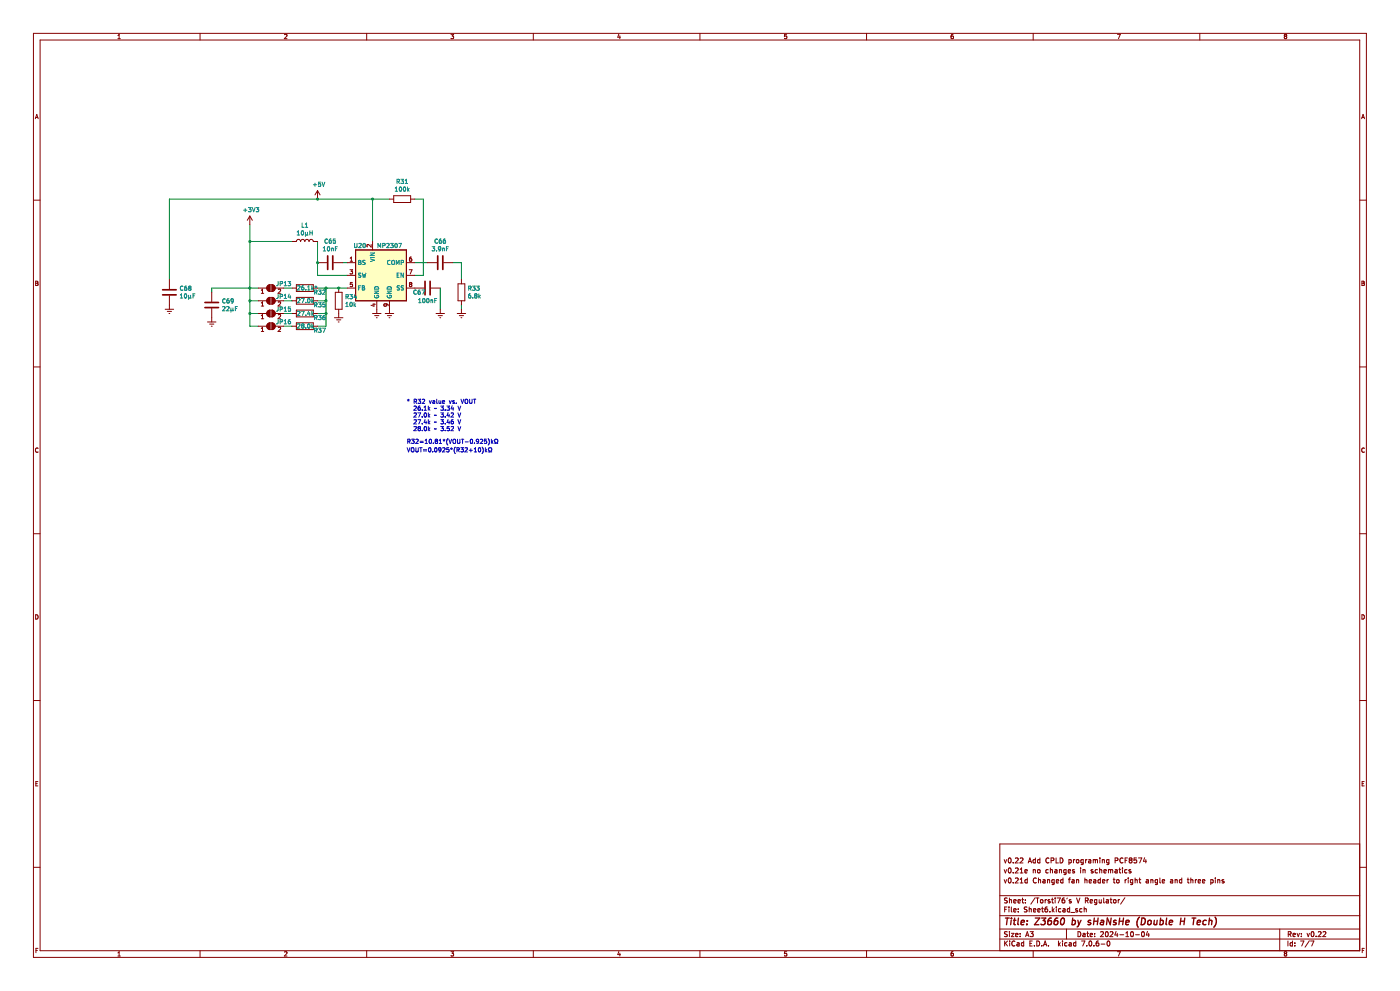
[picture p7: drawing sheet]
<svg xmlns="http://www.w3.org/2000/svg" width="420mm" height="297mm" viewBox="0 0 420 297" stroke-linecap="round" stroke-linejoin="round" font-family="sans-serif">
<g fill="none" stroke="#840000" stroke-width=".3">
<path d="M10 10h399.9v276.9h-399.9zM12 12h395.9v272.9h-395.9zM35.4 11.6h.7M35.4 10.7l.3-.4v1.3M60 10v2M85.4 10.4l.5-.1 .2 .4-.8 .9h.8M110 10v2M135.3 10.3h.8l-.4 .5 .3 .1v.6h-.7M160 10v2M185.6 10.2l-.3 1h.8M186 10.7v.9M210 10v2"/>
<path d="M235.4 10.8h.5l.2 .5-.3 .3-.5-.1M235.4 10.8l-.1 .1M236 10.3h-.6l-.1 .6M260 10v2M285.9 10.3l-.5 .3-.1 .7 .3 .3 .4-.1-.1-.7h-.3l-.3 .2M310 10v2M335.2 10.3h.9l-.6 1.3M359.9 10v2M385.3 10.5l.2-.2 .5 .2M385.3 10.6l.2 .2M385.3 10.5v.1M385.5 10.8l-.2 .3 .2 .5 .5-.3-.2-.5"/>
<path d="M385.5 10.8h.3M386 10.5v.1M386 10.6l-.2 .2M10.6 35.6l.4-1.3 .5 1.3M10.7 35.2h.6M408.5 35.6l.4-1.3 .4 1.3M408.6 35.2h.6M10 60h2M407.9 60h2M10.7 84.3l.7 .2-.3 .4 .3 .4-.2 .3h-.5zM10.7 84.9h.4M408.6 84.3l.7 .2-.3 .4 .3 .4-.2 .3h-.5z"/>
<path d="M408.6 84.9h.4M10 110h2M407.9 110h2M11.4 134.4a.58 .58 0 0 0-.8 .5 .58 .58 0 0 0 .8 .5M409.3 134.4a.58 .58 0 0 0-.8 .5 .58 .58 0 0 0 .8 .5M10 160h2M407.9 160h2M10.7 184.2a.66 .66 0 0 1 .7 .7 .66 .66 0 0 1-.7 .6zM408.6 184.2a.66 .66 0 0 1 .7 .7 .66 .66 0 0 1-.7 .6zM10 209.9h2M407.9 209.9h2M10.8 234.9h.4"/>
<path d="M11.4 234.2h-.6v1.3h.6M408.6 234.9h.5M409.3 234.2h-.7v1.3h.7M10 259.9h2M301.3 257.6l.3 1 .4-1M302.6 257.3l.2-.2a.73 .73 0 0 1 .6 .8 .73 .73 0 0 1-.7 .7l-.2-.5zM304 258.5v.1M304.6 257.3l.6-.2 .3 .5-1 1h1M306 257.3l.6-.2 .3 .5-.9 1h.9M308.5 258.6l.5-1.5 .5 1.5M308.6 258.2h.7M310.6 257.7l-.4-.1-.3 .3 .1 .7h.6"/>
<path d="M310.6 257.1v1.5M312 257.7l-.5-.1-.2 .3 .1 .7h.6M312 257.1v1.5M314.7 257.3a.67 .67 0 0 0-1 .6 .67 .67 0 0 0 1 .6M315.3 257.9l.7-.1 .1-.5-.8-.2v1.5M316.8 257.1v1.5h.7M318 257.1a.76 .76 0 0 1 .9 .8 .76 .76 0 0 1-.9 .7zM320.7 257.7l.4-.1 .3 .3-.1 .7h-.6M320.7 257.6v1.5M322 257.6v1M322.5 257.6l-.5 .3M323 257.8h.6l-.1 .8-.5-.1z"/>
<path d="M325 257.7l-.5-.1-.2 .3 .1 .7h.6M325 257.6v1.2l-.3 .3h-.4M325.7 257.6v1M326.1 257.6l-.4 .3M326.6 257.7h.6l.1 .9M327.3 258l-.8 .3 .3 .3h.5M328 257.8l.4-.2 .2 .2M328 257.6v1M328.6 257.8l.2-.2 .4 .1 .1 .9M328.6 257.8v.8M330 257.1v.2M330 257.6v1"/>
<path d="M330.7 257.8l.5-.1 .1 .9M330.7 257.6v1M332.7 257.7l-.5-.1-.2 .3 .1 .7h.6M332.7 257.6v1.2l-.3 .3h-.4M334.5 257.9l.7-.1 .1-.5-.8-.2v1.5M336.9 257.3a.67 .67 0 0 0-.9 .6 .67 .67 0 0 0 .9 .6M337.5 257.8h.5M338.2 257.1h-.7v1.5M339 257.8l-.3-.3 .3-.4 .6 .3-.3 .4M339 257.8l-.3 .3 .3 .5 .6-.3-.3-.5M339 257.8h.3M341 257.1h-.8v.7h.7l.1 .7h-.8"/>
<path d="M341.5 257.1h1l-.6 1.5M343.4 257.1l-.4 1h1M343.7 257.6v1M407.9 252.9h-108v32M407.9 259.9h2M299.9 278.4h108M299.9 274.4h108M299.9 268.4h108M301.3 263.6l.3 1 .4-1M301.3 260.6l.3 1 .4-1M301.4 272.5h.5M302.1 271.8h-.7v1.5"/>
<path d="M302.2 279.3l-.8 .1a.63 .63 0 0 0 .7 .7l-.1 .5h-.7M302.2 269.2l-.8 .1a.63 .63 0 0 0 .7 .7l-.1 .5h-.7M302.6 263.3l.2-.2a.73 .73 0 0 1 .6 .8 .73 .73 0 0 1-.7 .6l-.2-.5zM302.6 260.3l.2-.2a.73 .73 0 0 1 .6 .8 .73 .73 0 0 1-.7 .6l-.2-.5zM302.7 271.8v.2M302.7 272.3v1M302.8 269.1v1.5M302.8 279.2v.2M302.8 279.7v1M302.8 269.8l.6-.1 .1 .9M303.4 279.7h.8l-.8 1h.8M303.4 271.8v1.3l.2 .2"/>
<path d="M304 264.5v.1M304 261.5v.1M304.1 272.8l.7-.1v-.3l-.5-.1-.2 .2 .1 .7h.6M304.1 270.1l.7-.1v-.3l-.5-.1-.2 .2 .1 .7h.6M304.6 260.3l.6-.2 .3 .4-1 1.1h1M304.6 263.3l.6-.2 .3 .4-1 1.1h1M305.4 270.1l.7-.1-.1-.3-.4-.1-.2 .2 .1 .7h.5M305.5 273.2v.1M305.5 272.4v.1M306 279.8v.1M306 264.6h.9M306 260.5l.5-.4v1.5"/>
<path d="M306 263.5l.5-.4v1.5M306 261.6h.9M306.5 269.6h.6M306.8 269.1v1.3l.3 .2M307.5 261.1l.7-.1-.1-.3-.4-.1-.2 .2v.7h.6M307.6 270.5v.1M307.6 269.7v.1M308.1 271.9l-.8 .1a.63 .63 0 0 0 .7 .7v.5h-.7M308.2 263.7l-.4-.1-.3 .3 .1 .6h.6M308.2 263.1v1.5M308.8 272.5l.5-.1 .1 .9M308.8 271.8v1.5"/>
<path d="M309 279.2h1l-.5 .6 .4 .1v.7h-.9M310 260.6v1M310 260.8l.5-.1 .1 .9M310 272.8l.8-.1-.1-.3-.4-.1-.3 .2 .1 .7h.6M310.5 269l-1.2 2M310.8 269.1h.9M310.9 263.3a.67 .67 0 0 0-.9 .6 .67 .67 0 0 0 .9 .6M311.3 269.1v1.5M311.3 272.8l.7-.1v-.3l-.5-.1-.2 .2 .1 .7h.6M311.3 260.8h.7l-.1 .7h-.6zM311.5 263.8l.6-.1 .1 .9M311.5 263.1v1.5"/>
<path d="M312.2 269.8h.6v.7h-.6zM312.5 272.3h.5M312.7 271.8v1.3l.3 .2M312.9 263.7h.6v.9M313.5 269.6v1M313.5 264l-.7 .3 .2 .3 .5-.1M314 269.6l-.5 .3M314.2 271.8l-.7 .4v.8l.3 .3 .5-.1-.1-.7-.4-.1-.3 .3M314.3 263.8l.5-.1 .1 .9M314.3 263.6v1M314.5 260.7l-.5-.1-.2 .3 .1 .6h.6M315 273.2v.1"/>
<path d="M315 269.7l-.4-.1-.2 .2 .6 .4v.3h-.6M315.1 260.1v1.5M315.1 260.8l.6-.1 .1 .9M315.5 269.6h.5M315.7 269.1v1.3l.3 .2M315.7 271.8v1.5M315.8 272.7l.5 .6M316.3 272.3l-.6 .6M316.3 263.7l-.5-.1-.3 .3 .2 .6h.6M316.3 263.6v1.2l-.3 .3-.4-.1M316.5 260.7h.5l.1 .9M316.5 269.1v.2"/>
<path d="M316.5 269.6v1M316.9 264.1l.7-.1-.1-.3-.4-.1-.2 .2 .1 .7h.5M316.9 271.8v.2M316.9 272.3v1M317.1 269.1h1l-.6 1.5M317.1 261l-.7 .3 .2 .3 .5-.1M317.8 260.8l.6-.1 .1 .9M317.8 260.6v1M318.3 272.4l-.5-.1-.3 .3 .2 .6h.6M318.9 263.7l-.4-.1-.3 .3 .1 .6h.6M318.9 272.4h.6v.9M318.9 263.1v1.5"/>
<path d="M319.3 269.1l-.6 .4-.1 .8 .3 .3 .5-.1-.1-.7-.4-.1-.3 .3M319.5 272.7l-.7 .3 .2 .3 .5-.1M319.8 260.7l-.4-.1-.3 .3 .2 .6h.5M319.8 260.6v1.2l-.3 .3-.3-.1M319.9 278.4v3M320.2 269.1l-.2 .3M320.5 261.1l.7-.1-.1-.3-.4-.1-.2 .2v.7h.6M320.5 263.6h.6M320.9 272.4l-.4-.1-.3 .3 .1 .6h.6M320.9 271.8v1.5M321.1 263.1l-.3 .2v1.3M321.3 273.5h1.1"/>
<path d="M321.3 269.7l-.3-.1-.2 .2 .5 .4v.3h-.5M321.6 263.7h.6l.1 .9M322.3 264l-.8 .3 .3 .3 .5-.1M322.3 260.7l-.3-.1-.2 .2 .5 .4v.3h-.5M323 263.8l.5-.1 .1 .9M323 263.6v1M323 269.1l.5 1.5 .5-1.5M323.3 272.4l-.4-.1-.2 .2 .6 .4v.3h-.6M323.4 279.2a.76 .76 0 0 1 .9 .8 .76 .76 0 0 1-.9 .7zM324.2 260.1v.2M324.2 260.6v1M324.6 272.4l-.4-.1-.3 .3 .1 .6h.6"/>
<path d="M324.9 260.8l.6-.1v.9M324.9 279.8h.6v.9M324.9 260.6v1M325.3 272.5l.5-.1 .1 .9M325.3 271.8v1.5M325.5 263.1v1.5M325.5 263.8l.5-.1 .1 .9M325.6 269.9l.7-.1 .1-.5-.8-.2v1.5M326 269.9l.5 .7M326 279.7h.6M326.3 279.2v1.3l.3 .2M326.8 264.1l.7-.1-.1-.3-.4-.1-.2 .2v.7h.6"/>
<path d="M327 270.1l.8-.1-.1-.3-.4-.1-.3 .2 .1 .7h.6M327.9 260.7l-.4-.1-.2 .2 .6 .4v.3h-.6M328.1 263.7h.6v.9M328.4 279.8v.1M328.7 264l-.7 .3 .3 .3 .4-.1M329 269.7l-.4-.1-.3 .3 .2 .6h.5M329 269.6v1.2l-.2 .3-.4-.1M329.3 260.7l-.5-.1-.3 .3 .2 .6h.6M329.7 269.6l.1 .9h.6M329.9 260.8l.6-.1v.9M329.9 260.1v1.5M330.1 263.7l-.4-.1-.3 .3 .1 .6h.6"/>
<path d="M330.1 263.1v1.5M330.2 279.4l.5-.2 .3 .4-.9 1.1h.9M330.4 269.6v1M330.7 264.1l.8-.1-.1-.3-.4-.1-.3 .2 .1 .7h.6M331.1 269.1v1.3l.2 .2M331.2 261.1l.7-.1-.1-.3-.4-.1-.2 .2v.7h.6M331.7 279.4l.3-.2a.73 .73 0 0 1 .5 .8 .73 .73 0 0 1-.7 .6l-.2-.5zM331.9 269.7h.6v.9M332.1 263.6v1M332.5 263.6l-.4 .3M332.5 260.8l.5-.2 .2 .2M332.5 260.6v1"/>
<path d="M332.5 270l-.7 .3 .2 .3 .5-.1M333 269.6h.6M333 279.4l.6-.2 .3 .4-.9 1.1h.9M333.2 260.8l.2-.2 .3 .1 .1 .9M333.2 260.8v.8M333.2 269.1v1.3l.4 .2M334 263.6h.5M334.1 269.8h.6v.7h-.6zM334.2 263.1v1.3l.3 .2M334.5 260.7h.6l.1 .9M334.8 279.1l-.3 1.1h.9M335 263.8h.7l-.1 .7h-.6z"/>
<path d="M335.2 261l-.7 .3 .2 .3 .5-.1M335.2 279.7v1M335.5 269.6v1M335.7 260.6h.5M335.9 269.6l-.4 .3M335.9 260.1v1.3l.3 .2M336.7 260.1v.2M336.7 260.6v1M337.5 269l-1.3 2M337.5 263.6v1M337.7 279.6l.5-.4v1.5M338 263.6l-.5 .3"/>
<path d="M338.1 260.7l-.4-.1-.3 .3 .1 .6h.6M338.5 263.1v.2M338.5 263.6v1M339.2 260.7l-.3-.1-.2 .2 .5 .4v.3h-.5M339.3 279.4l.2-.2a.73 .73 0 0 1 .6 .8 .73 .73 0 0 1-.7 .6l-.2-.5zM339.8 263.7l-.4-.1-.3 .3 .1 .6h.6M339.8 263.6v1.2l-.3 .3-.3-.1M340.5 263.8l.6-.1 .1 .9M340.5 263.1v1.5M341.7 263.6h.5M341.9 263.1v1.3l.3 .2M342.6 279.4l.2-.2a.73 .73 0 0 1 .6 .8 .73 .73 0 0 1-.7 .6l-.2-.5z"/>
<path d="M343.9 263.7h.6v.9M344.2 279.1l-.3 1.1h.9M344.5 264l-.7 .3 .2 .3 .5-.1M344.6 279.7v1M345.2 263.8l.6-.1 .1 .9M345.2 263.6v1M347.2 263.7l-.4-.1-.3 .3 .2 .6h.5M347.2 263.6v1.2l-.2 .3-.4-.1M348 263.1v1.3l.2 .2M348.7 264.1l.7-.1-.1-.3-.4-.1-.2 .2v.7h.6M351.2 263.7h.5l.1 .9M351.8 264l-.7 .3 .2 .3 .5-.1"/>
<path d="M352.5 263.8l.6-.1 .1 .9M352.5 263.6v1M354.5 263.7l-.4-.1-.3 .3 .2 .6h.5M354.5 263.1v1.5M356.2 263.6h.5M356.4 263.1v1.3l.3 .2M357.2 263.8l.6-.1 .1 .9M357.2 263.1v1.5M358.6 263.6v1M359 263.6l-.4 .3M359.5 264.1l.7-.1-.1-.3-.4-.1-.2 .2v.7h.6M360.7 264.1l.8-.1-.1-.3-.4-.1-.3 .2 .1 .7h.6"/>
<path d="M363.2 263.7l.5-.1 .3 .3-.2 .6h-.6M363.2 263.6v1.5M364.6 263.1v.2M364.6 263.6v1M365.3 263.8l.6-.1 .1 .9M365.3 263.6v1M367.2 263.7l-.4-.1-.2 .2 .6 .4v.3h-.6M383.9 278.4v6.5M386.5 280l.7-.1 .1-.5-.8-.2v1.5M386.8 280l.5 .7M389.1 279.7l.4 1 .3-1M390.4 279.8v.1"/>
<path d="M392.1 279.7l.4 1 .3-1M393.5 279.4l.2-.2a.73 .73 0 0 1 .5 .8 .73 .73 0 0 1-.7 .6l-.2-.5zM395.5 279.4l.5-.2 .3 .4-.9 1.1h.9M396.9 279.4l.6-.2 .3 .4-1 1.1h1M10.8 284.8h.4M11.4 284.2h-.6v1.3M35.4 285.6l.3-.4v1.3M35.4 286.5h.7M60 284.9v2M85.4 285.3l.5-.1 .2 .4-.8 .9h.8M110 284.9v2M135.3 285.2h.8l-.4 .5 .3 .1v.6h-.7"/>
<path d="M160 284.9v2M185.6 285.2l-.3 .9h.8M186 285.7v.8M210 284.9v2M235.3 286.4l.1 .1M236 285.2h-.6l-.1 .6 .5-.1 .3 .3-.2 .5h-.5M260 284.9v2M285.9 285.2l-.5 .3-.1 .8 .3 .2 .4-.1-.1-.6-.3-.1-.3 .3M299.9 281.4h108M301.4 282v1.5M301.6 282.7l.7 .8M302.3 282l-.9 .9"/>
<path d="M302.9 282v.2M302.9 282.5v1M304.5 282.2a.67 .67 0 0 0-1 .6 .67 .67 0 0 0 1 .6M304.7 280.2l.7-.1-.1-.3-.4-.1-.2 .2 .1 .7h.5M305.1 282.6h.6l.1 .9M305.8 282.9l-.8 .3 .3 .3 .5-.1M306 280.6v.1M307.1 282.6l-.4-.1-.3 .3 .1 .6h.6M307.1 282v1.5M307.7 280.7l.5-1.5 .5 1.5M307.8 280.3h.7M309 282.7h.5"/>
<path d="M309.7 282h-.7v1.5h.7M310 284.9v2M310.3 283.4v.1M311 282a.76 .76 0 0 1 .9 .8 .76 .76 0 0 1-.9 .7zM312.5 283.4v.1M313 283.5l.5-1.5 .5 1.5M313.2 283.1h.7M314.5 283.4v.1M317.5 282v1.5M317.7 282.9l.4 .6M318.1 282.5l-.6 .6M318.8 282v.2"/>
<path d="M318.8 282.5v1M320.1 282.6l-.4-.1-.3 .3 .1 .6h.6M320.8 282.6h.5l.1 .9M321.4 282.9l-.7 .3 .2 .3 .5-.1M322.8 282.6l-.5-.1-.3 .3 .2 .6h.6M322.8 282v1.5M324.5 282h1l-.7 1.5M325.5 280.1l-.7 .3 .2 .3 .5-.1M326 283.4v.1M326.8 282.2l.2-.2a.73 .73 0 0 1 .6 .8 .73 .73 0 0 1-.7 .6l-.2-.5zM327 280.2l.8-.1-.1-.3-.4-.1-.3 .2 .1 .7h.6M328.2 283.4v.1"/>
<path d="M328.4 280.6v.1M329.5 282l-.6 .4-.1 .8 .3 .3 .5-.1-.1-.7-.4-.1-.3 .3M330.3 282.9h1.2M332.2 282.2l.3-.2a.73 .73 0 0 1 .5 .8 .73 .73 0 0 1-.7 .6l-.2-.5zM335.2 285.2h.9l-.6 1.3M336 280.1h1.1M337.7 280.7h.9M340.7 280.1h1.1M359.9 284.9v2M385.5 285.8l-.2-.3 .2-.3 .5 .3-.2 .3M385.5 285.8l-.2 .2 .2 .5 .5-.2-.2-.5M385.5 285.8h.3"/>
<path d="M386.4 282v1.5M387.7 282.6l-.4-.1-.3 .3 .2 .6h.5M387.7 282v1.5M387.9 280.2l.7-.1-.1-.3-.4-.1-.2 .2 .1 .7h.5M388.4 282.6v.1M388.4 283.4v.1M390.2 282h1l-.7 1.5M390.4 280.6v.1M392.8 281.9l-1.3 2M393.2 282h1l-.7 1.5M394.8 280.6v.1M408.7 284.8h.4"/>
<path d="M409.3 284.2h-.6v1.3"/>
</g>
<g fill="none" stroke="#840000" stroke-width=".4">
<path d="M301.6 275.1h1.2M302.2 275.1l-.2 2M303.4 275.8l-.2 1.3M303.4 275.1v.2M304 275.8h.8M304.4 275.1l-.2 1.7 .4 .3M305.5 275.1l-.2 1.7 .3 .3M306.3 276.5l1-.2v-.4h-.8l-.2 .9 .2 .3 .6-.1M308.1 276.9v.2M308.2 275.9v.2M310.6 275.1h1.3l-1.6 2h1.4M312.5 275.1h1.2l-.7 .8 .5 .2-.1 .8-.3 .2-.8-.2"/>
<path d="M315.4 275.1l-.5 .1-.4 .4-.2 1.2 .3 .3 .7-.2 .2-.6-.2-.3-.5-.1-.5 .4M317.3 275.1l-.5 .1-.4 .4-.2 1.2 .3 .3 .7-.2 .2-.6-.2-.3-.5-.1-.4 .4M318.5 275.3l.5-.2a1.19 1.19 0 0 1-.5 2l-.4-.7zM321.7 275.9l.6-.1 .3 .4-.3 .8h-.7M321.8 275.1l-.2 2M323.4 275.8l.3 1.3M323.7 277.1l-.6 .7M324.3 275.8l-.6 1.3M327.2 275.9l-.4-.1-.3 .4 .7 .4-.1 .4h-.8M328.2 276.1h1.1M328.3 275.1l-.3 2M329.4 275.1l-.2 2"/>
<path d="M330.3 275.9h.8l-.1 1.2M331.1 276.3l-.9 .2-.1 .3 .2 .3 .7-.1M333.3 275.1l-.2 2-.9-2-.3 2M334.9 275.9l-.5-.1-.3 .4 .7 .4-.1 .4h-.7M335.8 276.1h1.1M335.9 275.1l-.2 2M337.1 275.1l-.3 2M337.7 276.5l1-.2v-.4h-.8l-.2 .9 .2 .3 .6-.1M341.9 274.9a2.35 2.35 0 0 0-.4 3M342.6 275.1a1.01 1.01 0 0 1 1 .9 1.01 1.01 0 0 1-.8 1.1h-.5zM344.5 276l.3-.2 .5 .2v.8l-.2 .2-.5 .1-.2-.2zM346.3 275.8l-.1 1.2 .5 .1 .3-.2"/>
<path d="M347.2 275.8l-.2 1.3M348.1 275.9l.6-.1 .3 .4-.3 .8h-.7M348.2 275.1l-.3 2M350 275.1l-.2 1.7 .2 .3M350.8 276.5l1-.2-.1-.4h-.7l-.3 .9 .3 .3 .6-.1M354.2 276.1h1.1M354.3 275.1l-.3 2M355.4 275.1l-.2 2M357.6 275.1h1.2M358.2 275.1l-.3 2M359.2 276.5l.9-.2v-.4h-.8l-.2 .9 .3 .3 .6-.1M361.9 275.9h-.8l-.3 .9 .4 .3 .6-.1"/>
<path d="M362.8 276l.3-.2 .4 .1v1.2M362.9 275.1l-.3 2M364.5 274.9a2.32 2.32 0 0 1-.4 3"/>
</g>
<path d="M106.7 74.9h15.2v15.2h-15.2z" fill-rule="evenodd" fill="#ffffc2"/>
<g fill="none" stroke="#840000" stroke-width=".3">
<path d="M74.9 64.8l-.7 1.2M74.9 64.8v2.5M74.9 64.8l.8 1.2M87.6 72.4h1.3a.63 .63 0 0 1 .6-.7 .63 .63 0 0 1 .7 .7 .63 .63 0 0 1 .6-.7 .63 .63 0 0 1 .6 .7 .63 .63 0 0 1 .7-.7 .63 .63 0 0 1 .6 .7 .63 .63 0 0 1 .7-.7 .63 .63 0 0 1 .6 .7h1.3M106.7 74.9h15.2v15.2h-15.2zM49.5 92.7h2.6M50.2 93.3h1.3M50.7 94h.2M50.8 83.8v2.8M50.8 88.6v4.1M62.2 96.5h2.6M62.9 97.1h1.3"/>
<path d="M63.4 97.8h.2M63.5 87.6v2.8M63.5 92.4v4.1M81 85.3a1.02 1.02 0 0 0-1 1 1.02 1.02 0 0 0 1 1.1M87.6 97.8h1.3M87.6 94h1.3M88.9 92.9h5.1v2.1h-5.1zM88.9 96.7h5.1v2.1h-5.1zM94 97.8h1.3M94 94h1.3"/>
</g>
<g fill="none" stroke="#008400" stroke-width=".3">
<path d="M111.8 59.7v12.7M116.8 59.7h-66v24.1M124.5 59.7h2.5v22.8h-2.5M74.9 67.3v30.5h2.6M74.9 72.4h12.7M95.3 72.4v10.1h8.8M102.9 78.7h1.2M124.5 78.7h3.8M135.9 78.7h2.5v5.1M74.9 90.1h2.6M74.9 94h2.6M77.5 86.3h-14v1.3"/>
<path d="M85.1 86.3h2.5M85.1 97.8h2.5M85.1 90.1h2.5M85.1 94h2.5M95.3 86.3h8.8M95.3 90.1h2.5M95.3 94h2.5M97.8 86.3v11.5h-2.5M132.1 86.3v6.4M138.4 91.4v1.3"/>
</g>
<g fill="none" stroke="#0000c2" stroke-width=".3">
<path d="M122.2 119.8l.3 .1M122.5 119.6v.3M122.5 119.9l-.2 .3M122.5 119.9l.2 .3M122.8 119.8l-.3 .1M125.4 119.6h.8l-.4 .5 .3 .2v.5h-.7M126.7 119.8l.5-.2 .2 .4-.8 .9h.8M131 119.6v1.1l.2 .2M138.3 119.6l.4 1.3 .4-1.3M139.6 119.8l.2-.2 .5 .2-.1 1.1-.6-.2zM140.9 119.6v1.2l.6 .1M141.6 119.6v1.2"/>
<path d="M142 119.6h.8M142.4 119.6v1.3M122.1 134.2l.5 1.2 .4-1.2M122.3 132.3l.6-.1 .1-.4-.7-.2v1.3M122.6 132.3l.4 .6M123.4 134.4l.3-.2 .4 .2-.1 1-.6-.1zM123.5 131.6h.8l-.5 .5 .4 .1v.6h-.7M124.2 121.8l.5-.1 .2 .4-.8 .9h.8M124.2 123.9l.5-.2 .2 .4-.8 .9h.8M124.2 125.9l.5-.1 .2 .3-.8 .9h.8M124.2 127.9l.5-.1 .2 .4-.8 .9h.8M124.3 120.3h.6v-.5l-.6-.2v1.3"/>
<path d="M124.6 120.3l.4 .6M124.7 131.8l.5-.2 .3 .4-.8 .9h.8M124.7 134.2v1l.3 .2 .5-.2v-1M125.3 123.7h.9l-.6 1.3M125.3 125.8h.9l-.6 1.2M125.4 128.1h.1M125.4 128.1l.2-.3 .5 .3M125.4 128.1l.2 .3M125.6 128.4l-.2 .2 .2 .5 .5-.2-.2-.5M125.6 128.4h.3M125.9 134.2h.7M126 121.7l-.5 .3-.1 .7 .2 .3 .5-.2-.1-.6h-.4l-.2 .2"/>
<path d="M126 132.2h1M126 132.6h1M126.1 128.1h.1M126.1 128.1l-.2 .3M126.3 134.2v1.2M126.7 122.8v.2M126.7 124.9v.1M126.7 126.9v.1M126.7 129v.1M127 134.8h1M127 135.1h1M127.2 123h.7"/>
<path d="M127.2 122.1l.4-.4v1.3M127.3 123.9l.1-.1a.55 .55 0 0 1 .6 .6 .55 .55 0 0 1-.7 .5zM127.3 127.9l.2-.1a.62 .62 0 0 1 .5 .7 .62 .62 0 0 1-.6 .5l-.2-.4zM127.5 125.7l-.3 .9h.8M127.5 132.9h.7M127.5 132l.4-.4v1.3M127.8 123.8v.1M127.8 126.2v.8M127.8 129h.1M128.5 121.7v1.3M128.5 123.7v1.3M128.5 125.8v1.2"/>
<path d="M128.5 127.8v1.3M128.6 122.5l.4 .5M128.6 124.5l.4 .5M128.6 126.6l.4 .4M128.6 128.6l.4 .5M128.7 134.3l.2-.1a.62 .62 0 0 1 .4 .6 .62 .62 0 0 1-.6 .6l-.1-.4zM128.8 120.1l.3 .8 .3-.8M128.9 131.7l.1-.1a.62 .62 0 0 1 .5 .7 .62 .62 0 0 1-.6 .5l-.2-.4zM129 122.1l-.5 .5M129 124.2l-.5 .4M129 126.2l-.5 .5M129 128.2l-.5 .5"/>
<path d="M129.8 135.3v.1M129.9 120.1h.5v.8M130 132.8v.1M130.4 120.4l-.6 .2 .2 .3h.4M130.5 134.3l.2-.1a.62 .62 0 0 1 .4 .6 .62 .62 0 0 1-.6 .6l-.1-.4zM130.8 132.2l-.3-.3 .3-.3 .5 .3-.3 .3M130.8 132.2l-.3 .2 .3 .5 .5-.2-.3-.5M130.8 132.2h.2M130.8 124.5h-.5M130.9 128.5l-.6 .1M130.9 122.4l-.6 .1M130.9 124.4l-.1 .1"/>
<path d="M130.9 126.4l-.6 .2M131.7 120.1l.1 .8 .4-.1M131.8 132l.3-.4v1.3M131.8 132.9h.7M132.2 120.1v.8M132.2 123.7h.8l-.4 .5 .4 .1v.6h-.8M132.2 121.7h.8l-.4 .5 .4 .1v.5h-.8M132.2 125.8h.8l-.4 .5 .4 .1v.5h-.8M132.2 127.8h.8l-.4 .5 .4 .1v.6h-.8M132.3 134.7l-.2 .3-.4-.1-.1-.6 .5-.1 .2 .2-.1 .7-.5 .3M132.8 120.5l.6-.1-.1-.3-.5 .2v.6h.5M132.8 134.3l.5-.1 .2 .3-.8 .9h.8"/>
<path d="M132.9 131.8l.3 .1M133.2 131.6v.3M133.2 131.9l-.2 .3M133.2 131.9l.2 .3M133.5 131.8l-.3 .1M133.6 129v.1M133.6 122.8v.2M133.6 124.9v.1M133.6 126.9v.1M134.1 121.7h.7l-.4 .5 .4 .1v.5h-.7M134.3 133.3l.1 .1M134.3 131.5a1.49 1.49 0 0 0 0 1.8"/>
<path d="M134.4 131.5h-.1M134.4 123.7l-.3 .9h.8M134.4 125.7l-.3 .9h.8M134.7 131.6l.4 1.3 .4-1.3M134.7 134.2h-.6l-.1 .6 .6-.1 .1 .6h-.7M134.7 124.2v.8M134.7 126.2v.8M134.8 120.1l.3 .8 .3-.8M134.8 127.8h-.6l-.1 .6h.6l.1 .6h-.7M135.1 134.4l.3 .1M135.3 123.9l.5-.2 .2 .4-.7 .9h.7M135.3 127.9l.5-.1 .2 .4-.7 .9h.7"/>
<path d="M135.4 134.2v.3M135.4 134.5l-.1 .2M135.4 134.5l.2 .2M135.6 121.6l-.3 .9h.8M135.7 134.4l-.3 .1M135.9 125.8l-.5 .3-.1 .7 .3 .2 .4-.1-.1-.6h-.3l-.3 .2M135.9 122.1v.9M135.9 131.8l.3-.2 .5 .2-.2 1-.6-.1zM136.3 120.1l-.5 .2 .5 .3v.3h-.5M136.6 134a1.46 1.46 0 0 0 0 1.9M136.9 120.8v.1M137.1 134.8h.6v-.5l-.6-.1v1.2"/>
<path d="M137.3 131.6v1.1l.2 .2 .5-.2v-1.1M137.4 121.7l.4 1.3 .4-1.3M137.4 123.7l.4 1.3 .4-1.3M137.4 125.8l.4 1.2 .4-1.2M137.4 127.8l.4 1.3 .4-1.3M137.4 134.8l.4 .6M138.2 134.2h.8l-.4 .5 .4 .1v.5h-.8M138.4 131.6h.7M138.8 131.6v1.3M139.5 134.3l.5-.1 .2 .3-.8 .9h.8M139.6 132.4h.9M140.8 135h.9"/>
<path d="M141.2 134.5v.9M141.2 131.7l.2-.1a.62 .62 0 0 1 .4 .7 .62 .62 0 0 1-.6 .5l-.1-.4zM141.6 120.8l-.1 .1M142.3 135.4h.7M142.3 134.5l.3-.3v1.2M142.3 132.8v.1M143.6 134.3l.2-.1a.62 .62 0 0 1 .4 .6 .62 .62 0 0 1-.5 .6l-.2-.4zM143.6 132.2l-.2 .2h-.4l-.1-.6 .5-.2 .2 .3-.1 .7-.5 .3M144.1 131.8l.5-.2 .2 .4-.8 .9h.8M144.6 134a1.46 1.46 0 0 1 0 1.9M145.6 134.2v1.2M145.7 135l.4 .4"/>
<path d="M146 131.6h-.6l-.1 .6h.6l.1 .6h-.7M146.1 134.6l-.5 .5M146.4 131.5h.1M146.5 133.3l-.1 .1M146.5 131.5a1.49 1.49 0 0 1 0 1.8M146.6 135.4h.3v-.2a.54 .54 0 0 1-.3-.7 .54 .54 0 0 1 .8-.3l.1 .6-.3 .6h.3M147.4 131.6v1.3M147.5 132.4l.4 .5M147.9 132.1l-.5 .4M148.4 132.9h.3v-.2a.54 .54 0 0 1-.3-.8 .54 .54 0 0 1 .8-.2l.1 .6-.3 .6h.3"/>
</g>
<g fill="none" stroke="#008484" stroke-width=".3">
<path d="M73.1 63h1M73.6 62.5v1M74.5 62.2h.8l-.4 .5 .4 .1v.6h-.8M75.7 62.2l.4 1.3 .4-1.3M76.8 62.2h.8l-.4 .5 .4 .1v.6h-.8M89.2 69.5l.3-.3v1.2M89.2 70.4h.7M90.5 69.2h.2a.62 .62 0 0 1 .4 .6 .62 .62 0 0 1-.6 .6l-.1-.4zM90.6 66.9v1.2h.6M91.6 68.1h.7M91.6 67.2l.4-.3v1.2M91.6 70.3l.2 .1 .4-.1"/>
<path d="M91.6 69.6v1.3M92.2 69.6v.7M92.2 70.3l.2 .1M93 69.2v1.2M93 69.8h.7M93.7 69.2v1.2M54.1 89.3h.7M54.1 88.4l.4-.3v1.2M54.9 85.9a.56 .56 0 0 0-.8 .5 .56 .56 0 0 0 .8 .5M55.5 88.1h.1a.62 .62 0 0 1 .5 .6 .62 .62 0 0 1-.6 .6l-.2-.5zM56 85.7l-.6 .4v.7l.2 .2 .4-.1v-.6l-.4-.1-.2 .3M56.6 89.1l.2 .2 .4-.2"/>
<path d="M56.6 88.5v1.3M56.6 86l.2-.3 .5 .3M56.6 86.1l.2 .2M56.6 86v.1M56.8 86.3l-.2 .2 .2 .5 .5-.2-.2-.5M56.8 86.3h.3M57.2 89.1l.2 .2M57.2 88.5v.6M57.3 86v.1M57.3 86.1l-.2 .2M57.9 88.7h.4M58.5 88.1h-.6v1.2"/>
<path d="M66.8 92l.5-.1 .2 .3-.8 .9h.8M67.6 89.7a.56 .56 0 0 0-.8 .5 .56 .56 0 0 0 .8 .5M68 92l.5-.1 .2 .3-.8 .9h.8M68.7 89.6l-.6 .3v.7l.2 .2 .4-.1v-.6l-.4-.1-.2 .3M69.3 93l.1 .1 .5-.1M69.3 92.3v1.3M69.9 93l.2 .1M69.9 92.3v.7M70 90.1l-.2 .2h-.4l-.1-.6 .5-.1 .2 .2-.1 .7-.5 .3M70.6 92.5h.4M71.2 91.9h-.6v1.2M89.3 97.2l.4-.1 .3 .3-.8 .9h.8"/>
<path d="M89.3 93.4l.4-.1 .3 .3-.8 .9h.8M90.4 93.3h.9l-.6 1.2M90.5 97.3l.2-.2 .5 .2M90.5 97.4l.2 .2M90.5 97.3v.1M90.7 97.6l-.2 .3 .2 .4 .5-.2-.2-.5M90.7 97.6h.3M91.2 97.3v.1M91.2 97.4l-.2 .2M91.7 94.4v.1M91.7 98.2v.1M92.4 97.2l.2-.1a.62 .62 0 0 1 .4 .6 .62 .62 0 0 1-.5 .6l-.2-.4z"/>
<path d="M92.6 93.2l-.3 .9h.8M92.9 93.7v.8M93.6 93.3v1.2M93.6 97.1v1.2M93.7 97.9l.3 .4M93.7 94.1l.3 .4M94 93.7l-.4 .5M94 97.5l-.4 .5M94.4 95.2l.6-.1 .1-.4-.7-.2v1.3M94.4 99l.6-.1 .1-.4-.7-.2v1.3M94.7 99l.4 .6M94.7 95.2l.4 .6"/>
<path d="M95.6 98.3h.7l-.4 .5 .4 .1v.6h-.7M95.6 94.5h.7l-.4 .5 .4 .1v.6h-.7M96.8 98.3h.8l-.5 1.3M97.4 94.5l-.5 .3-.1 .8 .3 .2 .4-.1-.1-.6-.3-.1-.3 .3"/>
</g>
<path d="M48.8 88.4h4.1M48.8 86.8h4.1M61.5 92.2h4M61.5 90.7h4" fill="none" stroke="#840000" stroke-width=".51"/>
<path d="M80.3 85.6l.7-.3v2.1a1.02 1.02 0 0 1-.9-.7 1.02 1.02 0 0 1 .2-1.1z" fill-rule="evenodd" fill="#840000"/>
<path d="M80.3 85.6l.7-.3v2.1a1.02 1.02 0 0 1-.9-.7 1.02 1.02 0 0 1 .2-1.1zM81.5 85.3a1.02 1.02 0 0 1 1.1 1 1.02 1.02 0 0 1-1.1 1.1z" fill="none" stroke="#840000" stroke-width=".3"/>
<path d="M81.5 85.3a1.02 1.02 0 0 1 1.1 1 1.02 1.02 0 0 1-1.1 1.1z" fill-rule="evenodd" fill="#840000"/>
<g fill="none" stroke="#840000" stroke-width=".3">
<path d="M77.5 86.3h2.5M78.4 87.9h.7M78.4 87l.4-.4v1.3M81 89.1a1.02 1.02 0 0 0-1 1 1.02 1.02 0 0 0 1 1.1M81.5 85.3a1.02 1.02 0 0 1 1.1 1 1.02 1.02 0 0 1-1.1 1.1M82.6 86.3h2.5M83.5 86.8l.5-.2 .2 .4-.8 .9h.8M87.6 86.3h1.3M87.6 90.1h1.3M88.9 85.3h5.1v2.1h-5.1zM88.9 89.1h5.1v2.1h-5.1zM94 86.3h1.3"/>
<path d="M94 90.1h1.3"/>
</g>
<g fill="none" stroke="#008484" stroke-width=".3">
<path d="M83.4 84.4v1.1l-.4 .1M84 85h.6l.1-.5-.7-.1v1.2M85.3 85.6h.7M85.3 84.7l.3-.3v1.2M86.4 84.4h.8l-.4 .5 .3 .1v.5h-.7M89.3 85.8l.4-.2 .3 .4-.8 .9h.8M89.3 89.6l.4-.1 .3 .3-.8 .9h.8M90.4 89.5h.9l-.6 1.2M91.1 85.6l-.6 .3v.8l.2 .2 .4-.1v-.6l-.4-.1-.2 .3M91.7 86.8v.1M91.7 90.6v.1M92.3 86.9h.7"/>
<path d="M92.3 86l.3-.4v1.3M92.4 89.6l.2-.1a.62 .62 0 0 1 .4 .6 .62 .62 0 0 1-.5 .6l-.2-.5zM93.6 85.6v1.3M93.6 89.5v1.2M93.7 86.4l.3 .5M93.7 90.2l.3 .5M94 86.1l-.4 .5M94 89.9l-.4 .5M94.4 87.6l.6-.1 .1-.5-.7-.1v1.3M94.4 91.4l.6-.1 .1-.5-.7-.1v1.3M94.5 85.8l.3 .1M94.7 87.6l.4 .6"/>
<path d="M94.7 91.4l.4 .6M94.8 85.6v.3M94.8 85.9l-.2 .3M94.8 85.9l.1 .3M95.1 85.8l-.3 .1M95.6 86.9h.7l-.4 .5 .4 .1v.6h-.7M95.6 90.7h.7l-.4 .5 .4 .1v.6h-.7M96.8 87l.5-.1 .2 .4-.7 .9h.7M97.5 90.7h-.6l-.1 .6h.6l.1 .6h-.7"/>
</g>
<path d="M80.3 89.4l.7-.3v2.1a1.02 1.02 0 0 1-.9-.7 1.02 1.02 0 0 1 .2-1.1z" fill-rule="evenodd" fill="#840000"/>
<path d="M80.3 89.4l.7-.3v2.1a1.02 1.02 0 0 1-.9-.7 1.02 1.02 0 0 1 .2-1.1zM81.5 89.1a1.02 1.02 0 0 1 1.1 1 1.02 1.02 0 0 1-1.1 1.1z" fill="none" stroke="#840000" stroke-width=".3"/>
<path d="M81.5 89.1a1.02 1.02 0 0 1 1.1 1 1.02 1.02 0 0 1-1.1 1.1z" fill-rule="evenodd" fill="#840000"/>
<path d="M77.5 90.1h2.5M78.4 91.7h.7M78.4 90.8l.4-.3v1.2M81 92.9a1.02 1.02 0 0 0-1 1.1 1.02 1.02 0 0 0 1 1M81.5 89.1a1.02 1.02 0 0 1 1.1 1 1.02 1.02 0 0 1-1.1 1.1M82.6 90.1h2.5M83.5 90.6l.5-.1 .2 .3-.8 .9h.8" fill="none" stroke="#840000" stroke-width=".3"/>
<path d="M83.4 88.2v1.1l-.4 .2M84.6 88.2h-.6v1.3M84.6 88.2l.1 .1M84.7 88.3l-.1 .5-.6 .1M85.3 89.5h.7M85.3 88.5l.3-.3v1.3M86.8 88.1l-.3 .9h.7M87.1 88.6v.9" fill="none" stroke="#008484" stroke-width=".3"/>
<path d="M80.3 93.2l.7-.3v2.1a1.02 1.02 0 0 1-.9-.7 1.02 1.02 0 0 1 .2-1.1z" fill-rule="evenodd" fill="#840000"/>
<path d="M80.3 93.2l.7-.3v2.1a1.02 1.02 0 0 1-.9-.7 1.02 1.02 0 0 1 .2-1.1zM81.5 92.9a1.02 1.02 0 0 1 1.1 1.1 1.02 1.02 0 0 1-1.1 1z" fill="none" stroke="#840000" stroke-width=".3"/>
<path d="M81.5 92.9a1.02 1.02 0 0 1 1.1 1.1 1.02 1.02 0 0 1-1.1 1z" fill-rule="evenodd" fill="#840000"/>
<path d="M77.5 94h2.5M78.4 95.5h.7M78.4 94.6l.4-.3v1.2M81 96.7a1.02 1.02 0 0 0-1 1.1 1.02 1.02 0 0 0 1 1M81.5 92.9a1.02 1.02 0 0 1 1.1 1.1 1.02 1.02 0 0 1-1.1 1M82.6 94h2.5M83.5 94.4l.5-.1 .2 .3-.8 .9h.8" fill="none" stroke="#840000" stroke-width=".3"/>
<path d="M83.4 92v1.1l-.4 .2M84 92.7l.6-.1 .1-.5-.7-.1v1.3M85.3 93.3h.7M85.3 92.4l.3-.4v1.3M87.1 92h-.6v.6l.6-.1v.6h-.6" fill="none" stroke="#008484" stroke-width=".3"/>
<path d="M80.3 97l.7-.3v2.1a1.02 1.02 0 0 1-.9-.6 1.02 1.02 0 0 1 .2-1.2z" fill-rule="evenodd" fill="#840000"/>
<path d="M80.3 97l.7-.3v2.1a1.02 1.02 0 0 1-.9-.6 1.02 1.02 0 0 1 .2-1.2zM81.5 96.7a1.02 1.02 0 0 1 1.1 1.1 1.02 1.02 0 0 1-1.1 1z" fill="none" stroke="#840000" stroke-width=".3"/>
<path d="M81.5 96.7a1.02 1.02 0 0 1 1.1 1.1 1.02 1.02 0 0 1-1.1 1z" fill-rule="evenodd" fill="#840000"/>
<g fill="none" stroke="#840000" stroke-width=".3">
<path d="M95.3 57.1l-.8 1.3M95.3 57.1v2.6M95.3 57.1l.7 1.3M116.8 59.7h1.3M118.1 58.7h5.1v2h-5.1zM123.2 59.7h1.3M95.3 78.7h2.8M100.1 78.7h2.8M104.1 78.7h2.6M105.1 78.3h.7M105.1 77.4l.3-.4v1.3M106.7 74.9h15.2v15.2h-15.2z"/>
<path d="M111.3 73.3v.8l-.9-.8-.3 .2 .1 .5M111.8 72.4v2.5M121.9 78.7h2.6M123.4 77l-.5 .3-.1 .8 .3 .2 .4-.1-.1-.6-.3-.1-.3 .3M128.3 78.7h2.8M133.1 78.7h2.8M77.5 97.8h2.5M78.4 99.3h.7M78.4 98.4l.4-.3v1.2M81.5 96.7a1.02 1.02 0 0 1 1.1 1.1 1.02 1.02 0 0 1-1.1 1M82.6 97.8h2.5M83.5 98.2l.5-.1 .2 .3-.8 .9h.8"/>
<path d="M100.3 95.2h2.6M100.6 87.6h2v5.1h-2zM101 95.9h1.2M101.5 96.5h.2M101.6 86.3v1.3M101.6 92.7v2.5M104.1 86.3h2.6M104.1 82.5h2.6M105 80.8h.8l-.4 .5 .3 .1v.6h-.7M105.7 84.7h-.6v.6l.6-.1v.6h-.6M111.8 94h2.5M111.8 91.2h.8"/>
<path d="M112.2 91v.8l-.9-.3M112.4 94.6h1.3M112.9 95.2h.3M113 90.1v3.9M115.6 94h2.5M115.7 91.1l.2 .2v.4h-.6l-.1-.4 .2-.2h.7l.3 .6M116.2 94.6h1.3M116.7 95.2h.3M116.8 90.1v3.9M121.9 86.3h5.4M121.9 82.5h2.6M122.8 80.8h.8l-.5 1.3"/>
<path d="M123.1 85.2l-.3-.2 .3-.3 .5 .2-.3 .3M123.1 85.2l-.3 .2 .3 .5 .5-.2-.3-.5M123.1 85.2h.2M129.3 86.3h2.8M130.8 94h2.5M131.4 94.6h1.3M132 95.2h.2M132.1 92.7v1.3M137.2 94h2.5M137.4 85.1h2v5h-2zM137.8 94.6h1.3M138.3 95.2h.3"/>
<path d="M138.4 83.8v1.3M138.4 90.1v1.3M138.4 92.7v1.3"/>
</g>
<g fill="none" stroke="#008484" stroke-width=".3">
<path d="M94 55.4h1M94.5 54.9v1M96.2 54.6h-.6l-.1 .6 .6-.1 .1 .6h-.7M96.6 54.6l.4 1.3 .5-1.3M118.6 57.3h.7M118.6 56.4l.3-.4v1.3M119.1 54.4l.6-.1 .1-.5-.7-.1v1.3M119.4 54.4l.4 .6M119.9 56.2l.2-.2a.62 .62 0 0 1 .4 .7 .62 .62 0 0 1-.5 .5l-.2-.4zM119.9 57.2h.1M120.3 53.7h.7l-.4 .5 .4 .1v.6h-.7M121.1 56.2l.2-.2a.62 .62 0 0 1 .4 .7 .62 .62 0 0 1-.5 .5l-.2-.4z"/>
<path d="M121.5 55h.8M121.5 54.1l.4-.4v1.3M122.3 56v1.3M122.4 56.8l.3 .5M122.7 56.5l-.4 .4M97 75.2h.7M97 74.3l.3-.4v1.3M98.3 71.8a.56 .56 0 0 0-.8 .5 .56 .56 0 0 0 .8 .5M98.3 74.1l.2-.2a.62 .62 0 0 1 .4 .7 .62 .62 0 0 1-.5 .6l-.2-.5zM99.3 71.6l-.5 .3-.1 .8 .3 .2 .4-.1-.1-.6-.3-.1-.3 .3M99.5 74.4v.8M99.5 74.5l.4-.1 .1 .8"/>
<path d="M100.6 74.5h.4M100.6 71.6h-.6l-.1 .6h.6l.1 .6h-.7M101.2 73.9h-.6v1.3M106.4 73v1l.2 .2 .5-.2v-1M107.6 78l.7 .3-.3 .3 .3 .5-.2 .2h-.5zM107.6 78.6h.4M107.7 73.1l.4-.1 .3 .3-.8 .9h.8M109 73.1l.2-.1a.62 .62 0 0 1 .4 .6 .62 .62 0 0 1-.6 .6l-.1-.5zM109.5 78.1l-.6 .1a.53 .53 0 0 0 .6 .6l-.1 .4h-.6M111.1 77.6l1.2 .4-1.2 .4M111.1 77.2h1.2M111.1 75.8h1.2l-1.2 .7h1.2"/>
<path d="M113.4 74.2v-1.2l.4 .9 .4-.9v1.2M114.8 73.6h.6l.1-.5-.7-.1v1.2M116 73.1l.5-.1 .3 .3-.8 .9h.8M117 78.2a.56 .56 0 0 0-.8 .5 .56 .56 0 0 0 .8 .5M117.2 73h.8l-.5 .4 .4 .2v.5h-.7M117.6 78.2l.2-.2 .5 .2-.1 1-.6-.1zM118.6 73.1l.1-.1a.62 .62 0 0 1 .5 .6 .62 .62 0 0 1-.6 .6l-.2-.5zM118.9 79.3v-1.3l.4 .9 .4-.9v1.3M119.6 73h.8l-.5 1.2M121 78.6l-.7 .1M121 78.6v-.5l-.7-.1v1.3M121 78.6h.1"/>
<path d="M129.6 73.9h.8l-.4 .5 .4 .1v.6h-.8M131 75.1v.1M131.3 71.8a.56 .56 0 0 0-.8 .5 .56 .56 0 0 0 .8 .5M132.2 74.5l-.2 .2h-.4v-.6l.4-.2 .2 .3v.7l-.6 .3M132.4 71.6l-.6 .3-.1 .8 .3 .2 .4-.1v-.6l-.4-.1-.3 .3M132.8 74.5l.5-.1v.8M132.8 74.4v.8M133.6 71.6l-.6 .3v.8l.2 .2 .4-.1v-.6l-.4-.1-.2 .3M133.9 74.5h.4M134.5 73.9h-.6v1.3M83.4 95.8v1.1l-.4 .2M84.6 96.4l-.6 .1"/>
<path d="M84.7 96.3l-.1-.4-.6-.1v1.3M84.7 96.3l-.1 .1M85.3 97.1h.7M85.3 96.2l.3-.4v1.3M86.5 96.4v.1M86.6 96.3l-.1 .1M87.1 95.8l-.4 .1-.2 .4v.7h.6v-.6l-.5-.1M103.7 91.9h.8M103.7 91l.4-.4v1.3M103.8 89l.6-.1 .1-.5-.7-.1v1.3M104.1 89l.4 .6M104.9 88.3h.8l-.4 .5 .4 .1v.5h-.8"/>
<path d="M105.1 90.7l.1-.1a.62 .62 0 0 1 .5 .7 .62 .62 0 0 1-.6 .5l-.2-.4zM106.2 90.6v1.3M106.3 91.4l.4 .5M106.5 88.2l-.3 .9h.8M106.7 91l-.5 .5M106.8 88.7v.9M107.6 86.3h.4M107.6 82.3l.1 .1M107.7 82.4l.4 .2 .2 .3-.3 .2-.5-.1M108.2 85.6h-.6v1.3M108.3 81.9h-.6l-.1 .4M108.7 85.6l.6 .3-.2 .4 .3 .4-.2 .2h-.5z"/>
<path d="M108.7 86.3h.4M108.7 81.8l.3 1.3 .2-.9 .3 .9 .3-1.3M112.3 87.2h1.3l-1.3 .8h1.3M112.4 88.6a.58 .58 0 0 0 .6 .7 .58 .58 0 0 0 .5-.8h-.4v.3M112.4 86.2a.68 .68 0 0 1 .8-.3 .68 .68 0 0 1 .4 .7h-1.3zM116.2 87.2h1.2l-1.2 .8h1.2M116.2 88.6a.58 .58 0 0 0 .6 .7 .58 .58 0 0 0 .5-.8h-.4v.3M116.2 86.2a.68 .68 0 0 1 .8-.3 .68 .68 0 0 1 .4 .7h-1.2zM119.1 82.4h.5M119.7 81.8h-.6v1.3h.6M119.7 86.4h.1M119.8 86.4l-.1 .5h-.6"/>
<path d="M119.9 85.7l-.5-.1-.3 .3 .2 .3 .4 .2M121 86.4h.1M121 81.8v1.3l-.7-1.3v1.3M121 86.4v.5h-.7M121.1 85.7l-.5-.1-.3 .3 .2 .3 .5 .2M124.9 87a.56 .56 0 0 0-.8 .6 .56 .56 0 0 0 .8 .5M125.6 90.7h.7M125.6 89.8l.3-.3v1.2M126 86.9l-.5 .3-.1 .7 .2 .3 .5-.1-.1-.6-.4-.1-.2 .2M126.5 86.9h.9l-.6 1.3M126.9 89.6l.2-.1a.62 .62 0 0 1 .4 .6 .62 .62 0 0 1-.5 .6l-.2-.5zM128.1 89.6l.2-.1a.62 .62 0 0 1 .5 .6 .62 .62 0 0 1-.6 .6l-.2-.5z"/>
<path d="M129.3 90l.5-.1v.8M129.3 89.9v.8M130.4 90.1h.4M131 89.5h-.6v1.2M140.6 86.4h.6l.1-.5-.7-.2v1.3M140.9 86.4l.4 .6M141.2 88.1l-.6 .3v.7l.2 .2 .4-.1v-.6l-.4-.1-.2 .3M141.8 85.7h.8l-.5 .5 .4 .2v.5h-.7M141.8 89.2v.1M142.6 88.6l-.2-.2 .2-.3 .5 .2-.2 .3M142.6 88.6l-.2 .2 .2 .5 .5-.2-.2-.5M142.6 88.6h.3"/>
<path d="M143 85.7h.8l-.5 .5 .4 .2v.5h-.7M143.6 88.1v1.2M143.8 88.8l.3 .5M144.1 88.5l-.5 .5"/>
</g>
<path d="M98.3 76.7v4.1M99.8 76.7v4.1M131.3 76.7v4.1M132.8 76.7v4.1M127.5 84.3v4.1M129 84.3v4.1" fill="none" stroke="#840000" stroke-width=".51"/>
<g fill="#008400">
<circle cx="74.9" cy="86.3" r=".46"/>
<circle cx="74.9" cy="72.4" r=".46"/>
<circle cx="74.9" cy="94" r=".46"/>
<circle cx="97.8" cy="90.1" r=".46"/>
<circle cx="97.8" cy="94" r=".46"/>
<circle cx="74.9" cy="90.1" r=".46"/>
<circle cx="95.3" cy="59.7" r=".46"/>
<circle cx="95.3" cy="78.7" r=".46"/>
<circle cx="111.8" cy="59.7" r=".46"/>
<circle cx="97.8" cy="86.3" r=".46"/>
<circle cx="101.6" cy="86.3" r=".46"/>
</g>
</svg>
